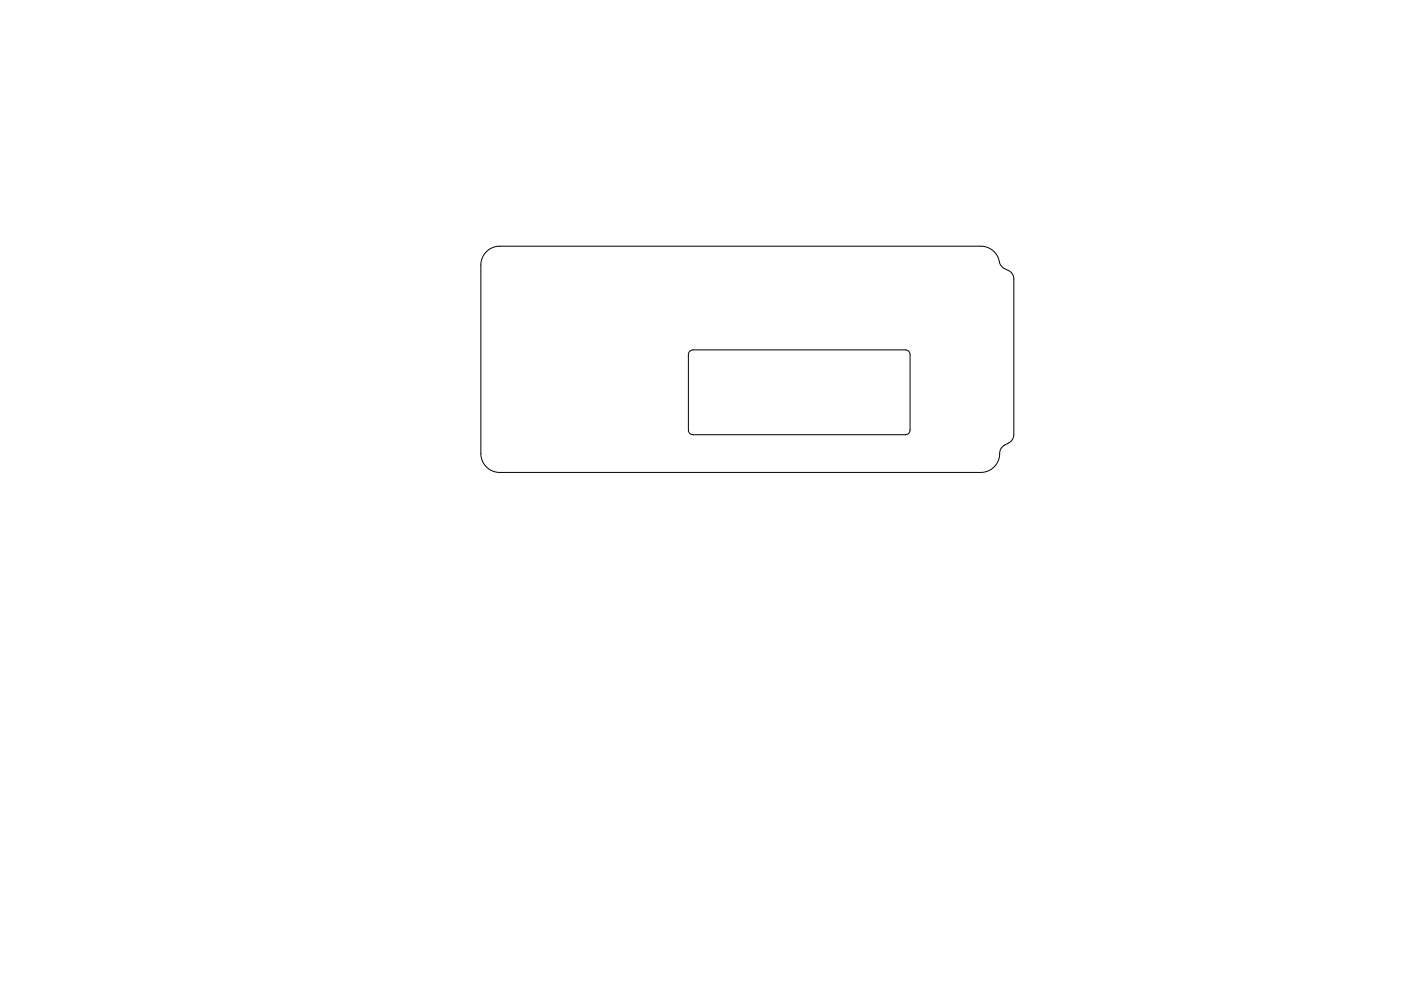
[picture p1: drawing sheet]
<svg xmlns="http://www.w3.org/2000/svg" width="297mm" height="210mm" viewBox="0 0 297 210" stroke-linecap="round" stroke-linejoin="round" font-family="sans-serif">
<path d="M146.2 74.5l.7-.3h45.1a1 1 0 0 1 1 1v16a1 1 0 0 1-1 1h-45.1a1 1 0 0 1-1-1v-16zM212 96.2l.1-.7 .4-.6 2-1.5 .5-1.2-.1-33.2-.1-.6-.4-.6-1.7-1-.7-.8a4.2 4.2 0 0 0-4-3.8h-102a4 4 0 0 0-4 4v40a4 4 0 0 0 4 4h102a4 4 0 0 0 4-4" fill="none" stroke="#000" stroke-width=".21"/>
</svg>
